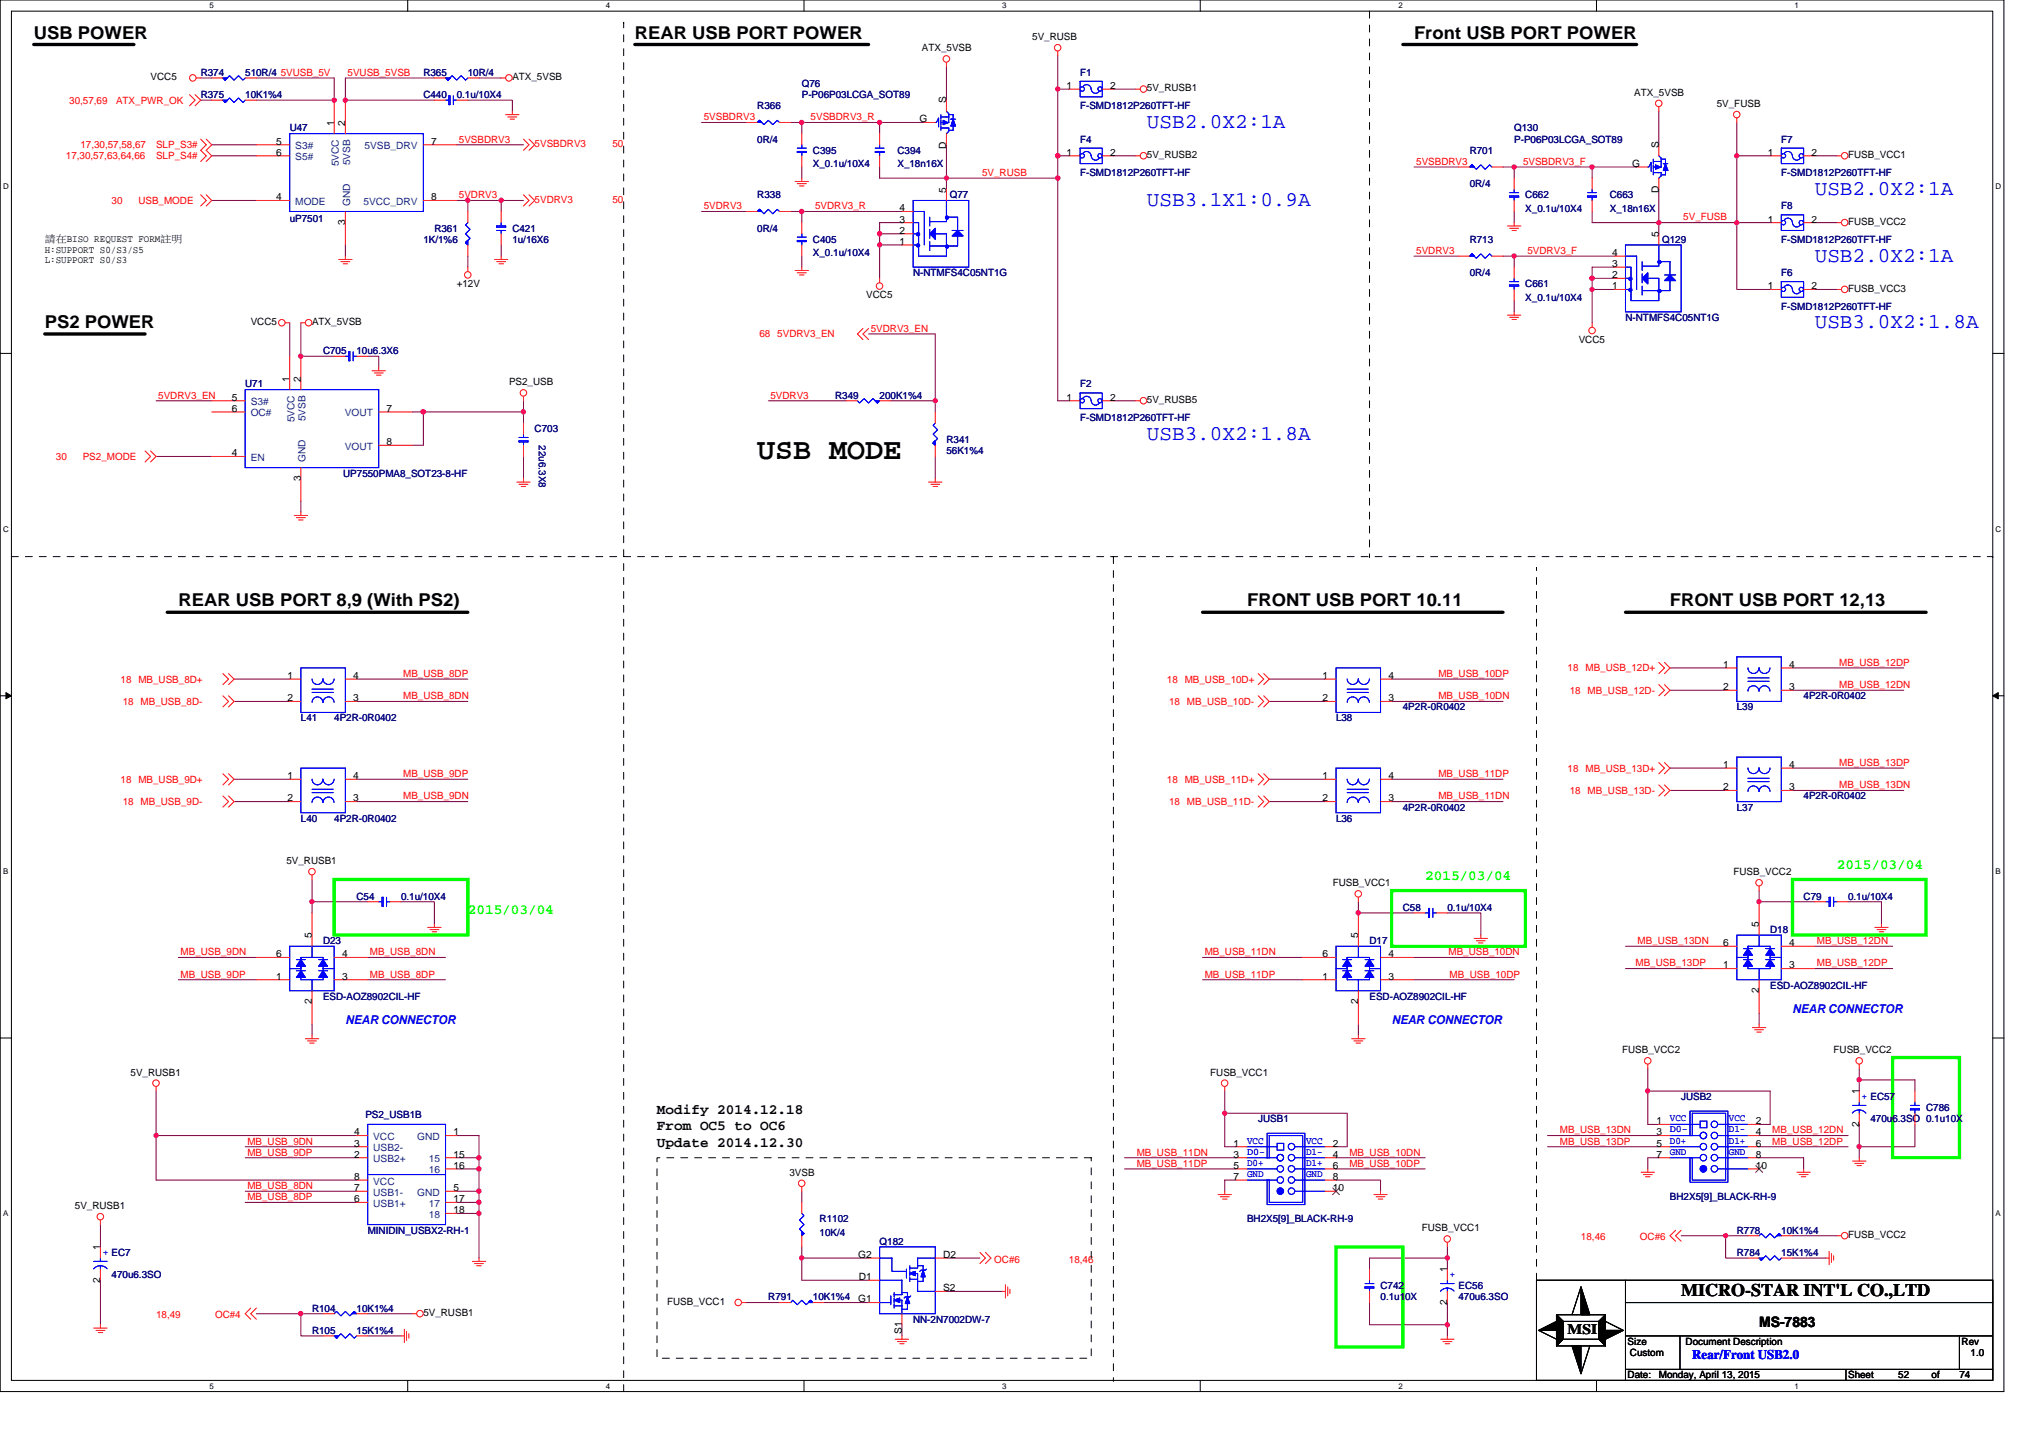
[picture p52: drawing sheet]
<svg xmlns="http://www.w3.org/2000/svg" width="297mm" height="210mm" viewBox="0 0 297 210" stroke-linecap="round" stroke-linejoin="round" font-family="sans-serif">
<defs><g id="words">
<text font-size="4.4" x="110.6" y="67.1">USB MODE</text>
<g font-size="3.1" fill="#00f">
<text x="167.5" y="18.7">USB2.0X2:1A</text>
<text x="265" y="28.4">USB2.0X2:1A</text>
<text x="167.5" y="30.1">USB3.1X1:0.9A</text>
<text x="265" y="38.2">USB2.0X2:1A</text>
<text x="265" y="48">USB3.0X2:1.8A</text>
<text x="167.5" y="64.2">USB3.0X2:1.8A</text>
</g>
<g font-size="2.6">
<text x="4.9" y="5.7">USB POWER</text>
<text x="92.7" y="5.7">REAR USB PORT POWER</text>
<text x="206.5" y="5.7">Front USB PORT POWER</text>
<text x="6.5" y="47.9">PS2 POWER</text>
<text x="26.1" y="88.6">REAR USB PORT 8,9 (With PS2)</text>
<text x="182.1" y="88.6">FRONT USB PORT 10.11</text>
<text x="243.9" y="88.6">FRONT USB PORT 12,13</text>
<text x="245.5" y="189.3">MICRO-STAR INT'L CO.,LTD</text>
</g>
<g font-size="2.1" fill="#0f0">
<text x="208.1" y="128.6">2015/03/04</text>
<text x="268.3" y="126.9">2015/03/04</text>
<text x="68.3" y="133.4">2015/03/04</text>
</g>
<g font-size="2.1">
<text x="95.9" y="162.7">Modify 2014.12.18</text>
<text x="95.9" y="165.1">From OC5 to OC6</text>
<text x="95.9" y="167.5">Update 2014.12.30</text>
<text x="228.9" y="194.9">MSI</text>
<text x="256.9" y="193.8">MS-7883</text>
</g>
<text font-size="1.9" fill="#00f" x="247.1" y="198.5">Rear/Front USB2.0</text>
<g font-size="1.8" fill="#00f">
<text x="50.4" y="149.6">NEAR CONNECTOR</text>
<text x="203.2" y="149.6">NEAR CONNECTOR</text>
<text x="261.8" y="147.9">NEAR CONNECTOR</text>
</g>
<g font-size="1.5">
<text x="150.7" y="5.9">5V_RUSB</text>
<text x="22" y="11.7">VCC5</text>
<text x="74.8" y="11.7">ATX_5VSB</text>
<text x="134.6" y="7.5">ATX_5VSB</text>
<text x="134.3" y="17.9">G</text>
<text x="138.2" y="15.1" transform="rotate(-90 138.2 15.1)">S</text>
<text x="155.8" y="13">1</text>
<text x="162.1" y="13">2</text>
<text x="167.5" y="13.4">5V_RUSB1</text>
<text x="238.7" y="14">ATX_5VSB</text>
<text x="250.7" y="15.6">5V_FUSB</text>
<text x="40.3" y="22.7">6</text>
<text x="40.3" y="21.1">5</text>
<text x="48.8" y="18.4" transform="rotate(-90 48.8 18.4)">1</text>
<text x="50.4" y="18.4" transform="rotate(-90 50.4 18.4)">2</text>
<text x="63" y="21.1">7</text>
<text x="138.2" y="21.7" transform="rotate(-90 138.2 21.7)">D</text>
<text x="155.8" y="22.7">1</text>
<text x="162.1" y="22.7">2</text>
<text x="167.5" y="23.1">5V_RUSB2</text>
<text x="242.2" y="21.6" transform="rotate(-90 242.2 21.6)">S</text>
<text x="258.2" y="22.7">1</text>
<text x="264.5" y="22.7">2</text>
<text x="269.9" y="23.1">FUSB_VCC1</text>
<text x="40.3" y="29.3">4</text>
<text x="63" y="29.3">8</text>
<text x="138.2" y="28.1" transform="rotate(-90 138.2 28.1)">5</text>
<text x="238.3" y="24.4">G</text>
<text x="242.2" y="28.2" transform="rotate(-90 242.2 28.2)">D</text>
<text x="6.5" y="35.3">請在BISO REQUEST FORM註明</text>
<text x="50.4" y="32.9" transform="rotate(-90 50.4 32.9)">3</text>
<text x="131.4" y="34.1">2</text>
<text x="131.4" y="32.5">3</text>
<text x="131.4" y="30.9">4</text>
<text x="131.4" y="35.8">1</text>
<text x="242.2" y="34.6" transform="rotate(-90 242.2 34.6)">5</text>
<text x="258.2" y="32.5">1</text>
<text x="264.5" y="32.5">2</text>
<text x="269.9" y="32.9">FUSB_VCC2</text>
<text x="6.5" y="36.9">H:SUPPORT S0/S3/S5</text>
<text x="6.5" y="38.4">L:SUPPORT S0/S3</text>
<text x="66.7" y="42">+12V</text>
<text x="235.4" y="40.6">2</text>
<text x="235.4" y="39">3</text>
<text x="235.4" y="37.4">4</text>
<text x="36.6" y="47.5">VCC5</text>
<text x="45.6" y="47.5">ATX_5VSB</text>
<text x="126.5" y="43.6">VCC5</text>
<text x="235.4" y="42.2">1</text>
<text x="258.2" y="42.2">1</text>
<text x="264.5" y="42.2">2</text>
<text x="269.9" y="42.6">FUSB_VCC3</text>
<text x="230.5" y="50.1">VCC5</text>
<text x="33.8" y="58.5">5</text>
<text x="42.3" y="55.8" transform="rotate(-90 42.3 55.8)">1</text>
<text x="43.9" y="55.8" transform="rotate(-90 43.9 55.8)">2</text>
<text x="74.3" y="56.3">PS2_USB</text>
<text x="155.8" y="58.5">1</text>
<text x="162.1" y="58.5">2</text>
<text x="167.5" y="58.9">5V_RUSB5</text>
<text x="33.8" y="60.1">6</text>
<text x="56.4" y="60.1">7</text>
<text x="56.4" y="65">8</text>
<text x="33.8" y="66.6">4</text>
<text x="43.9" y="70.3" transform="rotate(-90 43.9 70.3)">3</text>
<text x="42" y="99.1">1</text>
<text x="51.6" y="99.1">4</text>
<text x="193.1" y="99.1">1</text>
<text x="202.8" y="99.1">4</text>
<text x="251.7" y="97.5">1</text>
<text x="251.7" y="100.8">2</text>
<text x="261.3" y="97.5">4</text>
<text x="261.3" y="100.8">3</text>
<text x="42" y="102.4">2</text>
<text x="51.6" y="102.4">3</text>
<text x="193.1" y="102.4">2</text>
<text x="202.8" y="102.4">3</text>
<text x="42" y="113.8">1</text>
<text x="51.6" y="113.8">4</text>
<text x="193.1" y="113.8">1</text>
<text x="202.8" y="113.8">4</text>
<text x="251.7" y="112.1">1</text>
<text x="261.3" y="112.1">4</text>
<text x="42" y="117">2</text>
<text x="51.6" y="117">3</text>
<text x="193.1" y="117">2</text>
<text x="202.8" y="117">3</text>
<text x="251.7" y="115.4">2</text>
<text x="261.3" y="115.4">3</text>
<text x="41.8" y="126.2">5V_RUSB1</text>
<text x="194.6" y="129.4">FUSB_VCC1</text>
<text x="253.1" y="127.8">FUSB_VCC2</text>
<text x="45.5" y="137" transform="rotate(-90 45.5 137)">5</text>
<text x="198.3" y="137" transform="rotate(-90 198.3 137)">5</text>
<text x="256.9" y="135.4" transform="rotate(-90 256.9 135.4)">5</text>
<text x="40.3" y="139.8">6</text>
<text x="40.3" y="143">1</text>
<text x="49.9" y="139.8">4</text>
<text x="49.9" y="143">3</text>
<text x="193.1" y="139.8">6</text>
<text x="193.1" y="143">1</text>
<text x="202.8" y="139.8">4</text>
<text x="202.8" y="143">3</text>
<text x="251.7" y="138.2">6</text>
<text x="251.7" y="141.4">1</text>
<text x="261.3" y="138.2">4</text>
<text x="261.3" y="141.4">3</text>
<text x="45.5" y="146.6" transform="rotate(-90 45.5 146.6)">2</text>
<text x="198.3" y="146.6" transform="rotate(-90 198.3 146.6)">2</text>
<text x="256.9" y="145" transform="rotate(-90 256.9 145)">2</text>
<text x="236.9" y="153.8">FUSB_VCC2</text>
<text x="267.8" y="153.8">FUSB_VCC2</text>
<text x="19.1" y="157.1">5V_RUSB1</text>
<text x="176.7" y="157.1">FUSB_VCC1</text>
<text x="271.5" y="159.8" transform="rotate(-90 271.5 159.8)">1</text>
<text x="51.7" y="165.8">4</text>
<text x="51.7" y="167.4">3</text>
<text x="66.2" y="165.8">1</text>
<text x="180.1" y="167.4">1</text>
<text x="194.6" y="167.4">2</text>
<text x="241.9" y="164.2">1</text>
<text x="241.9" y="165.8">3</text>
<text x="241.9" y="167.4">5</text>
<text x="256.4" y="164.2">2</text>
<text x="256.4" y="165.8">4</text>
<text x="256.4" y="167.4">6</text>
<text x="271.5" y="164.5" transform="rotate(-90 271.5 164.5)">2</text>
<text x="51.7" y="169">2</text>
<text x="51.7" y="173.9">7</text>
<text x="51.7" y="172.3">8</text>
<text x="66.2" y="169">15</text>
<text x="66.2" y="170.7">16</text>
<text x="66.2" y="173.9">5</text>
<text x="115.3" y="171.7">3VSB</text>
<text x="180.1" y="169">3</text>
<text x="180.1" y="172.3">7</text>
<text x="180.1" y="170.7">5</text>
<text x="194.6" y="169">4</text>
<text x="194.6" y="170.7">6</text>
<text x="194.6" y="172.3">8</text>
<text x="194.6" y="173.9">10</text>
<text x="241.9" y="169">7</text>
<text x="256.4" y="169">8</text>
<text x="256.4" y="170.7">10</text>
<text x="10.9" y="176.6">5V_RUSB1</text>
<text x="51.7" y="175.6">6</text>
<text x="66.2" y="175.6">17</text>
<text x="66.2" y="177.2">18</text>
<text x="207.6" y="179.8">FUSB_VCC1</text>
<text x="14.6" y="182.6" transform="rotate(-90 14.6 182.6)">1</text>
<text x="125.3" y="183.7">G2</text>
<text x="137.7" y="183.7">D2</text>
<text x="211.3" y="185.8" transform="rotate(-90 211.3 185.8)">1</text>
<text x="269.9" y="180.8">FUSB_VCC2</text>
<text x="14.6" y="187.3" transform="rotate(-90 14.6 187.3)">2</text>
<text x="97.4" y="190.5">FUSB_VCC1</text>
<text x="125.3" y="190.2">G1</text>
<text x="125.4" y="186.9">D1</text>
<text x="137.7" y="188.6">S2</text>
<text x="211.3" y="190.5" transform="rotate(-90 211.3 190.5)">2</text>
<text x="61.8" y="192.2">5V_RUSB1</text>
<text x="131.7" y="194.8" transform="rotate(-90 131.7 194.8)">S1</text>
<text x="237.7" y="196.4">Size</text>
<text x="246.2" y="196.4">Document Description</text>
<text x="286.5" y="196.4">Rev</text>
<text x="237.7" y="201.3">Date:</text>
<text x="238" y="198">Custom</text>
<text x="242.2" y="201.3">Monday, April 13, 2015</text>
<text x="269.9" y="201.3">Sheet</text>
<text x="277.2" y="201.3">52</text>
<text x="282.1" y="201.3">of</text>
<text x="286.1" y="201.3">74</text>
<text x="287.8" y="198">1.0</text>
</g>
<g font-size="1.5" fill="#000080">
<text x="29.3" y="11.1">R374</text>
<text x="35.8" y="11.1">510R/4</text>
<text x="61.8" y="11.1">R365</text>
<text x="68.3" y="11.1">10R/4</text>
<text x="157.7" y="11.1">F1</text>
<text x="29.3" y="14.3">R375</text>
<text x="35.8" y="14.3">10K1%4</text>
<text x="61.8" y="14.3">C440</text>
<text x="66.7" y="14.3">0.1u/10X4</text>
<text x="110.6" y="15.9">R366</text>
<text x="117.1" y="12.7">Q76</text>
<text x="117.1" y="14.3">P-P06P03LCGA_SOT89</text>
<text x="157.7" y="15.9">F-SMD1812P260TFT-HF</text>
<text x="42.3" y="19.2">U47</text>
<text x="110.6" y="20.8">0R/4</text>
<text x="118.7" y="22.5">C395</text>
<text x="131.1" y="22.5">C394</text>
<text x="157.7" y="20.8">F4</text>
<text x="214.6" y="22.5">R701</text>
<text x="221.1" y="19.2">Q130</text>
<text x="221.1" y="20.8">P-P06P03LCGA_SOT89</text>
<text x="260.1" y="20.8">F7</text>
<text x="110.6" y="29">R338</text>
<text x="118.7" y="24.4">X_0.1u/10X4</text>
<text x="131.1" y="24.4">X_18n16X</text>
<text x="138.7" y="29">Q77</text>
<text x="157.7" y="25.7">F-SMD1812P260TFT-HF</text>
<text x="214.6" y="27.3">0R/4</text>
<text x="222.8" y="29">C662</text>
<text x="235.1" y="29">C663</text>
<text x="260.1" y="25.7">F-SMD1812P260TFT-HF</text>
<text x="42.3" y="32.4">uP7501</text>
<text x="61.8" y="35.5">1K/1%6</text>
<text x="63.4" y="33.8">R361</text>
<text x="74.8" y="33.8">C421</text>
<text x="74.8" y="35.5">1u/16X6</text>
<text x="110.6" y="33.8">0R/4</text>
<text x="118.7" y="35.5">C405</text>
<text x="214.6" y="35.5">R713</text>
<text x="222.8" y="30.9">X_0.1u/10X4</text>
<text x="235.1" y="30.9">X_18n16X</text>
<text x="242.7" y="35.5">Q129</text>
<text x="260.1" y="30.6">F8</text>
<text x="260.1" y="35.5">F-SMD1812P260TFT-HF</text>
<text x="118.7" y="37.4">X_0.1u/10X4</text>
<text x="133.3" y="40.3">N-NTMFS4C05NT1G</text>
<text x="214.6" y="40.3">0R/4</text>
<text x="222.8" y="42">C661</text>
<text x="260.1" y="40.3">F6</text>
<text x="222.8" y="43.9">X_0.1u/10X4</text>
<text x="237.4" y="46.8">N-NTMFS4C05NT1G</text>
<text x="260.1" y="45.2">F-SMD1812P260TFT-HF</text>
<text x="47.2" y="51.7">C705</text>
<text x="52.1" y="51.7">10u6.3X6</text>
<text x="35.8" y="56.6">U71</text>
<text x="122" y="58.2">R349</text>
<text x="128.5" y="58.2">200K1%4</text>
<text x="157.7" y="56.6">F2</text>
<text x="78.1" y="63.1">C703</text>
<text x="78.7" y="65" transform="rotate(90 78.7 65)">22u6.3X8</text>
<text x="138.2" y="64.7">R341</text>
<text x="157.7" y="61.5">F-SMD1812P260TFT-HF</text>
<text x="50.1" y="69.6">UP7550PMA8_SOT23-8-HF</text>
<text x="138.2" y="66.3">56K1%4</text>
<text x="43.9" y="105.3">L41</text>
<text x="48.8" y="105.3">4P2R-0R0402</text>
<text x="195.1" y="105.3">L38</text>
<text x="204.9" y="103.7">4P2R-0R0402</text>
<text x="253.6" y="103.7">L39</text>
<text x="263.4" y="102.1">4P2R-0R0402</text>
<text x="43.9" y="120">L40</text>
<text x="48.8" y="120">4P2R-0R0402</text>
<text x="195.1" y="120">L36</text>
<text x="204.9" y="118.4">4P2R-0R0402</text>
<text x="253.6" y="118.4">L37</text>
<text x="263.4" y="116.7">4P2R-0R0402</text>
<text x="52.1" y="131.4">C54</text>
<text x="58.6" y="131.4">0.1u/10X4</text>
<text x="263.4" y="131.4">C79</text>
<text x="269.9" y="131.4">0.1u/10X4</text>
<text x="47.2" y="137.9">D23</text>
<text x="200" y="137.9">D17</text>
<text x="204.9" y="133">C58</text>
<text x="211.4" y="133">0.1u/10X4</text>
<text x="258.5" y="136.2">D18</text>
<text x="47.2" y="146">ESD-AOZ8902CIL-HF</text>
<text x="200" y="146">ESD-AOZ8902CIL-HF</text>
<text x="258.5" y="144.4">ESD-AOZ8902CIL-HF</text>
<text x="245.5" y="160.6">JUSB2</text>
<text x="273.2" y="160.6">EC57</text>
<text x="53.4" y="163.2">PS2_USB1B</text>
<text x="183.7" y="163.9">JUSB1</text>
<text x="273.2" y="163.9">470u6.3SO 0.1u10X</text>
<text x="281.3" y="162.2">C786</text>
<text x="119.7" y="178.5">R1102</text>
<text x="182.1" y="178.5">BH2X5[9]_BLACK-RH-9</text>
<text x="243.9" y="175.3">BH2X5[9]_BLACK-RH-9</text>
<text x="16.3" y="183.4">EC7</text>
<text x="53.7" y="180.1">MINIDIN_USBX2-RH-1</text>
<text x="119.7" y="180.5">10K/4</text>
<text x="128.5" y="181.8">Q182</text>
<text x="253.6" y="183.4">R784</text>
<text x="253.6" y="180.1">R778</text>
<text x="260.1" y="183.4">15K1%4</text>
<text x="260.1" y="180.1">10K1%4</text>
<text x="16.3" y="186.6">470u6.3SO</text>
<text x="45.6" y="191.5">R104</text>
<text x="52.1" y="191.5">10K1%4</text>
<text x="112.2" y="189.9">R791</text>
<text x="118.7" y="189.9">10K1%4</text>
<text x="201.6" y="188.3">C742</text>
<text x="201.6" y="189.9">0.1u10X</text>
<text x="213" y="188.3">EC56</text>
<text x="213" y="189.9">470u6.3SO</text>
<text x="45.6" y="194.8">R105</text>
<text x="52.1" y="194.8">15K1%4</text>
<text x="133.3" y="193.1">NN-2N7002DW-7</text>
</g>
<g font-size="1.5" fill="#f00">
<text x="41" y="11.1">5VUSB_5V</text>
<text x="50.8" y="11.1">5VUSB_5VSB</text>
<text x="10.1" y="15.1">30,57,69</text>
<text x="17" y="15.1">ATX_PWR_OK</text>
<text x="102.8" y="17.6">5VSBDRV3</text>
<text x="118.4" y="17.6">5VSBDRV3_R</text>
<text x="9.6" y="23.3">17,30,57,63,64,66</text>
<text x="11.7" y="21.6">17,30,57,58,67</text>
<text x="22.8" y="21.6">SLP_S3#</text>
<text x="22.8" y="23.3">SLP_S4#</text>
<text x="67" y="20.8">5VSBDRV3</text>
<text x="78.1" y="21.5">5VSBDRV3</text>
<text x="89.4" y="21.5">50</text>
<text x="16.3" y="29.8">30</text>
<text x="20.2" y="29.8">USB_MODE</text>
<text x="67" y="29">5VDRV3</text>
<text x="78.1" y="29.6">5VDRV3</text>
<text x="89.4" y="29.6">50</text>
<text x="143.4" y="25.7">5V_RUSB</text>
<text x="206.8" y="24.1">5VSBDRV3</text>
<text x="222.4" y="24.1">5VSBDRV3_F</text>
<text x="102.8" y="30.6">5VDRV3</text>
<text x="119" y="30.6">5VDRV3_R</text>
<text x="245.8" y="32.2">5V_FUSB</text>
<text x="206.8" y="37.1">5VDRV3</text>
<text x="223.1" y="37.1">5VDRV3_F</text>
<text x="110.9" y="49.3">68</text>
<text x="113.5" y="49.3">5VDRV3_EN</text>
<text x="127.2" y="48.5">5VDRV3_EN</text>
<text x="23.1" y="58.2">5VDRV3_EN</text>
<text x="112.5" y="58.2">5VDRV3</text>
<text x="8.2" y="67.2">30</text>
<text x="12.1" y="67.2">PS2_MODE</text>
<text x="17.6" y="99.7">18 MB_USB_8D+</text>
<text x="58.9" y="98.8">MB_USB_8DP</text>
<text x="170.4" y="99.7">18 MB_USB_10D+</text>
<text x="210.1" y="98.8">MB_USB_10DP</text>
<text x="228.9" y="98">18 MB_USB_12D+</text>
<text x="229.3" y="101.3">18 MB_USB_12D-</text>
<text x="268.6" y="100.5">MB_USB_12DN</text>
<text x="268.6" y="97.2">MB_USB_12DP</text>
<text x="17.9" y="102.9">18 MB_USB_8D-</text>
<text x="58.9" y="102.1">MB_USB_8DN</text>
<text x="170.7" y="102.9">18 MB_USB_10D-</text>
<text x="210.1" y="102.1">MB_USB_10DN</text>
<text x="58.9" y="113.5">MB_USB_9DP</text>
<text x="210.1" y="113.5">MB_USB_11DP</text>
<text x="228.9" y="112.7">18 MB_USB_13D+</text>
<text x="268.6" y="111.8">MB_USB_13DP</text>
<text x="17.6" y="114.3">18 MB_USB_9D+</text>
<text x="17.9" y="117.5">18 MB_USB_9D-</text>
<text x="58.9" y="116.7">MB_USB_9DN</text>
<text x="170.4" y="114.3">18 MB_USB_11D+</text>
<text x="170.7" y="117.5">18 MB_USB_11D-</text>
<text x="210.1" y="116.7">MB_USB_11DN</text>
<text x="229.3" y="115.9">18 MB_USB_13D-</text>
<text x="268.6" y="115.1">MB_USB_13DN</text>
<text x="239.2" y="137.9">MB_USB_13DN</text>
<text x="265.3" y="137.9">MB_USB_12DN</text>
<text x="26.4" y="139.5">MB_USB_9DN</text>
<text x="26.4" y="142.7">MB_USB_9DP</text>
<text x="54" y="142.7">MB_USB_8DP</text>
<text x="54" y="139.5">MB_USB_8DN</text>
<text x="175.9" y="142.7">MB_USB_11DP</text>
<text x="175.9" y="139.5">MB_USB_11DN</text>
<text x="211.5" y="139.5">MB_USB_10DN</text>
<text x="211.7" y="142.7">MB_USB_10DP</text>
<text x="238.8" y="141.1">MB_USB_13DP</text>
<text x="265.3" y="141.1">MB_USB_12DP</text>
<text x="36.1" y="167.1">MB_USB_9DN</text>
<text x="227.8" y="167.1">MB_USB_13DP</text>
<text x="227.8" y="165.5">MB_USB_13DN</text>
<text x="258.8" y="167.1">MB_USB_12DP</text>
<text x="258.8" y="165.5">MB_USB_12DN</text>
<text x="36.1" y="168.7">MB_USB_9DP</text>
<text x="36.1" y="173.6">MB_USB_8DN</text>
<text x="166" y="170.4">MB_USB_11DP</text>
<text x="166" y="168.7">MB_USB_11DN</text>
<text x="197.1" y="170.4">MB_USB_10DP</text>
<text x="197.1" y="168.7">MB_USB_10DN</text>
<text x="36.1" y="175.3">MB_USB_8DP</text>
<text x="145.2" y="184.4">OC#6</text>
<text x="156.1" y="184.4">18,46</text>
<text x="230.9" y="181.1">18,46</text>
<text x="239.5" y="181.1">OC#6</text>
<text x="22.8" y="192.5">18,49</text>
<text x="31.4" y="192.5">OC#4</text>
</g>
<g font-size="1.5" fill="#004080">
<text x="43.1" y="23.4">S5#</text>
<text x="43.1" y="21.8">S3#</text>
<text x="53.2" y="21.8">5VSB_DRV</text>
<text x="43.1" y="29.9">MODE</text>
<text x="49.5" y="24.3" transform="rotate(-90 49.5 24.3)">5VCC</text>
<text x="51.1" y="24.1" transform="rotate(-90 51.1 24.1)">5VSB</text>
<text x="53.1" y="29.9">5VCC_DRV</text>
<text x="51.1" y="30.1" transform="rotate(-90 51.1 30.1)">GND</text>
<text x="36.6" y="59.2">S3#</text>
<text x="36.6" y="60.8">OC#</text>
<text x="43" y="61.7" transform="rotate(-90 43 61.7)">5VCC</text>
<text x="44.6" y="61.5" transform="rotate(-90 44.6 61.5)">5VSB</text>
<text x="50.4" y="60.8">VOUT</text>
<text x="50.4" y="65.7">VOUT</text>
<text x="36.6" y="67.3">EN</text>
<text x="44.6" y="67.5" transform="rotate(-90 44.6 67.5)">GND</text>
<text x="54.5" y="166.5">VCC</text>
<text x="60.9" y="166.5">GND</text>
<text x="54.5" y="168.1">USB2-</text>
<text x="54.5" y="169.7">USB2+</text>
<text x="54.5" y="173">VCC</text>
<text x="62.6" y="169.7">15</text>
<text x="62.6" y="171.3">16</text>
<text x="54.5" y="174.6">USB1-</text>
<text x="54.5" y="176.2">USB1+</text>
<text x="60.9" y="174.6">GND</text>
<text x="62.6" y="176.2">17</text>
<text x="62.6" y="177.8">18</text>
</g>
<g font-size="1.5" fill="#00f">
<text x="271.9" y="159.8" transform="rotate(90 271.9 159.8)">+</text>
<text x="182.1" y="167">VCC</text>
<text x="190.7" y="167">VCC</text>
<text x="243.9" y="163.7">VCC</text>
<text x="243.9" y="165.4">D0-</text>
<text x="243.9" y="167">D0+</text>
<text x="252.5" y="163.7">VCC</text>
<text x="252.5" y="167">D1+</text>
<text x="252.5" y="165.4">D1-</text>
<text x="182.1" y="168.6">D0-</text>
<text x="182.1" y="170.2">D0+</text>
<text x="182.1" y="171.9">GND</text>
<text x="190.7" y="171.9">GND</text>
<text x="190.7" y="170.2">D1+</text>
<text x="190.7" y="168.6">D1-</text>
<text x="243.9" y="168.6">GND</text>
<text x="252.5" y="168.6">GND</text>
<text x="15" y="182.6" transform="rotate(90 15 182.6)">+</text>
<text x="211.7" y="185.8" transform="rotate(90 211.7 185.8)">+</text>
</g>
<g font-size="1.2">
<text x="30.6" y="1.2">5</text>
<text x="88.5" y="1.2">4</text>
<text x="146.3" y="1.2">3</text>
<text x="204.2" y="1.2">2</text>
<text x="262.1" y="1.2">1</text>
<text x=".5" y="27.6">D</text>
<text x="291.4" y="27.6">D</text>
<text x=".5" y="77.6">C</text>
<text x="291.4" y="77.6">C</text>
<text x=".5" y="127.6">B</text>
<text x="291.4" y="127.6">B</text>
<text x=".5" y="177.6">A</text>
<text x="291.4" y="177.6">A</text>
<text x="30.6" y="202.8">5</text>
<text x="88.5" y="202.8">4</text>
<text x="146.3" y="202.8">3</text>
<text x="204.2" y="202.8">2</text>
<text x="262.1" y="202.8">1</text>
</g>
</g></defs>
<path d="M0 0h292.6v203.2h-292.6zM1.7 1.6h289.3v200h-289.3z" fill="none" stroke="#000" stroke-width=".15"/>
<g fill="#fff">
<path d="M30.6 .2h.6v1.3h-.6z"/>
<path d="M30.6 201.8h.6v1.3h-.6z"/>
</g>
<path d="M59.5 0v1.6M59.5 201.6v1.6" fill="none" stroke="#000" stroke-width=".15"/>
<g fill="#fff">
<path d="M88.5 .2h.6v1.3h-.6z"/>
<path d="M88.5 201.8h.6v1.3h-.6z"/>
</g>
<path d="M117.4 0v1.6M117.4 201.6v1.6" fill="none" stroke="#000" stroke-width=".15"/>
<g fill="#fff">
<path d="M146.3 .2h.7v1.3h-.7z"/>
<path d="M146.3 201.8h.7v1.3h-.7z"/>
</g>
<path d="M175.3 0v1.6M175.3 201.6v1.6" fill="none" stroke="#000" stroke-width=".15"/>
<g fill="#fff">
<path d="M204.2 .2h.6v1.3h-.6z"/>
<path d="M204.2 201.8h.6v1.3h-.6z"/>
</g>
<path d="M233.1 0v1.6M233.1 201.6v1.6" fill="none" stroke="#000" stroke-width=".15"/>
<g fill="#fff">
<path d="M262.1 .2h.6v1.3h-.6z"/>
<path d="M262.1 201.8h.6v1.3h-.6z"/>
<path d="M.5 26.6h.8v1.3h-.8z"/>
<path d="M291.4 26.6h.9v1.3h-.9z"/>
<path d="M.5 76.6h.8v1.3h-.8z"/>
<path d="M291.4 76.6h.9v1.3h-.9z"/>
</g>
<path d="M0 51.6h1.7M291 51.6h1.6" fill="none" stroke="#000" stroke-width=".15"/>
<g fill="#fff">
<path d="M.5 126.6h.7v1.3h-.7z"/>
<path d="M291.4 126.6h.8v1.3h-.8z"/>
</g>
<path d="M0 101.6h1.7M291 101.6h1.6" fill="none" stroke="#000" stroke-width=".15"/>
<path d="M.9 101.1l.8 .5-.8 .4zM291 101.6l.8-.5v.9z" fill="#000" stroke="#000" stroke-width=".15"/>
<g fill="#fff">
<path d="M.5 176.6h.7v1.2h-.7z"/>
<path d="M291.4 176.6h.8v1.2h-.8z"/>
</g>
<g fill="none" stroke="#000" stroke-width=".15">
<path d="M0 151.6h1.7M291 151.6h1.6M224.4 186.9h66.6v14.7h-66.6zM224.7 194.3l2.6 1.3M227.3 192h7.2v4.5h-7.2zM227.3 192l1 1M228.3 193h5.2v2.6h-5.2zM228.3 195.6l-1 .9M230.9 187.9l-1.3 4.1M232.2 196.5l-1.3 4.1M233.5 195.6l1 .9M234.5 193l2.6 1.3"/>
<path d="M234.5 192l-1 1M237.4 190.2h53.6M237.4 186.9v14.7M237.4 200h53.6M237.4 195.1h53.6M245.3 195.1v4.9M269.6 200v1.6M286.1 195.1v4.9"/>
</g>
<g fill="none" stroke="#800040" stroke-width=".15">
<path d="M29.3 11.4h1.6M29.3 14.6h1.6M37.4 11.4h11.4v3.2h-11.4M63.4 11.4h-13v3.2h13M68.3 14.6h6.5v1.7M70 11.4h3.2M102.5 17.9h6.5M115.5 17.9h1.6v1.6M117.1 17.9h11.4v1.6M128.5 17.9h6.5M138.2 9.8v4.8M154.5 13h1.6"/>
<path d="M154.5 8.1v4.9M154.5 13v9.8M162.6 13h3.3M242.2 16.3v4.8M253.6 17.9v4.9h4.9M30.9 21.1h6.5M30.9 22.8h6.5M30.9 29.3h6.5M50.4 35.8v1.6M66.7 21.1h9.8M66.7 29.3h1.6v1.6M68.3 29.3h4.9"/>
<path d="M68.3 37.4v1.6M73.2 35.8v1.6M73.2 29.3v1.6M73.2 29.3h3.3M102.5 30.9h6.5M115.5 30.9h1.6v1.6M117.1 30.9h14.6M117.1 24.4v1.6M117.1 37.4v1.6M128.5 24.4v1.6h9.7M128.5 35.8v4.8M128.5 34.1v1.7"/>
<path d="M128.5 35.8h3.2M128.5 34.1h3.2M131.7 32.5h-3.2v1.6M138.2 26h16.3M138.2 21.1v4.9M138.2 26v1.6M154.5 22.8h1.6M154.5 22.8v3.2M154.5 26v32.5h1.6M162.6 22.8h3.3M206.5 24.4h6.5M206.5 37.4h6.5"/>
<path d="M219.5 24.4h1.6v1.6M219.5 37.4h1.6v1.6M221.1 30.9v1.6M221.1 37.4h14.7M221.1 24.4h11.4v1.6M232.5 24.4h6.5M232.5 30.9v1.6h9.7M235.8 39h-3.3v1.6M242.2 32.5h11.4v9.8h4.9M242.2 27.6v4.9M242.2 32.5v1.6M253.6 22.8v9.7h4.9"/>
<path d="M265 22.8h3.3M265 32.5h3.3M22.8 58.5h8.1M42.3 47.1v4.9M43.9 47.1v4.9h4.9M53.7 52h1.6v1.7M76.5 58.5v1.7M112.2 58.5h11.4M126.8 48.8h9.8v9.7M130.1 58.5h6.5M136.6 58.5v1.7M162.6 58.5h3.3"/>
<path d="M221.1 43.9v1.6M232.5 42.3h3.3M232.5 40.6h3.3M232.5 42.3v4.8M232.5 40.6v1.7M265 42.3h3.3M22.8 66.7h8.1M43.9 73.2v1.6M60.2 60.2h1.6M61.8 60.2h14.7M61.8 60.2v4.8h-1.6M76.5 66.7v3.2"/>
<path d="M76.5 60.2v1.6M136.6 66.7v3.2M34.2 99.2h8.1M52.1 99.2h16.2M185.4 99.2h8.1M203.2 99.2h16.3M243.9 97.5h8.1M261.8 97.5h16.2M34.2 102.4h8.1M34.2 113.8h8.1M34.2 117.1h8.1M52.1 102.4h16.2"/>
<path d="M52.1 117.1h16.2M52.1 113.8h16.2M185.4 102.4h8.1M185.4 117.1h8.1M185.4 113.8h8.1M203.2 102.4h16.3M203.2 117.1h16.3M203.2 113.8h16.3M243.9 100.8h8.1M243.9 115.4h8.1M243.9 112.2h8.1M261.8 100.8h16.2"/>
<path d="M261.8 115.4h16.2M261.8 112.2h16.2M26.1 139.8h11.3M45.6 128.4v3.3h8.1M45.6 131.7v1.6M53.7 139.8h11.4M58.6 131.7h4.8v3.2M175.6 139.8h14.6M198.4 131.7v1.6h8.1M206.5 139.8h14.6M211.4 133.3h4.9v3.2M237.4 138.2h11.4"/>
<path d="M256.9 130v1.7h8.1M265 138.2h11.4M269.9 131.7h4.9v3.2M22.8 159.3v6.5M26.1 143.1h11.3M45.6 149.6v1.6M53.7 143.1h11.4M175.6 143.1h14.6M178.9 159.3v3.3M198.4 149.6v1.6M206.5 143.1h14.6M237.4 141.4h11.4"/>
<path d="M240.6 159.3v4.9h1.6M240.6 156.1v3.2M240.6 159.3h17.9v4.9h-1.6M256.9 147.9v1.7M265 141.4h11.4M271.5 157.7v1.6M271.5 157.7h8.2v1.6M271.5 156.1v1.6M14.7 178.8v3.3M22.8 165.8v6.5h29.3M22.8 165.8h29.3M35.8 169.1h16.3"/>
<path d="M35.8 167.4h16.3M35.8 175.6h16.3M35.8 173.9h16.3M66.7 175.6h3.3M66.7 173.9h3.3M66.7 165.8h3.3v3.3M66.7 177.2h3.3M66.7 169.1h3.3M66.7 170.7h3.3M70 173.9v1.7M70 177.2v6.5M70 170.7v3.2"/>
<path d="M70 175.6v1.6M70 169.1v1.6M117.1 173.9v1.7M164.2 170.7h16.3M164.2 169.1h16.3M178.9 162.6h17.8v4.8h-1.6M178.9 162.6v4.8h1.6M180.5 172.3h-1.6v1.6M195.1 172.3h6.5v1.6M195.1 170.7h13M195.1 169.1h13M226 167.4h16.2"/>
<path d="M226 165.8h16.2M242.2 169.1h-1.6v1.6M256.9 169.1h6.5v1.6M256.9 167.4h13M256.9 165.8h13M271.5 167.4v1.7M271.5 164.2v3.2M279.7 164.2v3.2h-8.2M14.7 186.9v6.5M37.4 191.8h6.5M43.9 191.8h3.3M43.9 191.8v3.3h3.3"/>
<path d="M53.7 191.8h6.5M53.7 195.1h4.9M109 190.2h4.8M117.1 183.7h9.7M117.1 182.1v1.6M117.1 183.7v3.2h9.7M120.3 190.2h6.5M131.7 193.4v1.7M138.2 188.6h8.1M138.2 183.7h4.9M200 190.2v3.2h11.4M211.4 193.4v1.7"/>
<path d="M211.4 183.7v1.6M211.4 183.7h-11.4v1.6M211.4 182.1v1.6M211.4 190.2v3.2M245.5 180.4h6.5v3.3h3.3M252 180.4h3.3M261.8 183.7h4.8M261.8 180.4h6.5"/>
</g>
<g fill="#f0f" stroke="#f0f" stroke-width=".15">
<circle cx="69.9" cy="173.9" r=".32"/>
<circle cx="69.9" cy="177.2" r=".32"/>
<circle cx="69.9" cy="170.7" r=".32"/>
<circle cx="69.9" cy="175.6" r=".32"/>
<circle cx="22.8" cy="165.8" r=".32"/>
<circle cx="69.9" cy="169.1" r=".32"/>
<circle cx="178.9" cy="162.6" r=".32"/>
<circle cx="154.5" cy="26" r=".31"/>
<circle cx="154.5" cy="22.8" r=".32"/>
<circle cx="76.4" cy="60.1" r=".32"/>
<circle cx="61.8" cy="60.1" r=".32"/>
<circle cx="43.9" cy="52" r=".32"/>
<circle cx="240.6" cy="159.3" r=".32"/>
<circle cx="50.4" cy="14.6" r=".32"/>
<circle cx="48.8" cy="14.6" r=".32"/>
<circle cx="68.3" cy="29.2" r=".32"/>
<circle cx="73.2" cy="29.2" r=".32"/>
<circle cx="136.6" cy="58.5" r=".31"/>
<circle cx="43.9" cy="191.8" r=".32"/>
<circle cx="154.5" cy="13" r=".32"/>
<circle cx="252" cy="180.4" r=".31"/>
<circle cx="253.6" cy="22.8" r=".32"/>
<circle cx="253.6" cy="32.5" r=".32"/>
<circle cx="221.1" cy="24.4" r=".32"/>
<circle cx="221.1" cy="37.4" r=".32"/>
<circle cx="232.5" cy="40.6" r=".32"/>
<circle cx="232.5" cy="42.3" r=".31"/>
<circle cx="242.2" cy="32.5" r=".32"/>
<circle cx="232.5" cy="24.4" r=".32"/>
<circle cx="211.4" cy="193.4" r=".32"/>
<circle cx="211.4" cy="183.7" r=".32"/>
<circle cx="45.6" cy="131.7" r=".31"/>
<circle cx="117.1" cy="17.9" r=".31"/>
<circle cx="117.1" cy="30.9" r=".32"/>
<circle cx="128.5" cy="34.1" r=".31"/>
<circle cx="128.5" cy="35.7" r=".32"/>
<circle cx="138.2" cy="26" r=".31"/>
<circle cx="128.5" cy="17.9" r=".31"/>
<circle cx="117.1" cy="183.7" r=".32"/>
<circle cx="198.3" cy="133.3" r=".32"/>
<circle cx="256.9" cy="131.7" r=".31"/>
<circle cx="271.5" cy="157.7" r=".32"/>
<circle cx="271.5" cy="167.4" r=".32"/>
</g>
<g fill="none" stroke="#f00" stroke-width=".15">
<path d="M27.7 13.8l.8 .8-.8 .9M28.5 13.8l.8 .8-.8 .9M28.7 11.4h.6M30.9 11.4h1.7M30.9 14.6h1.7M35.8 11.4h1.6M35.8 14.6h1.6M48.8 14.6v4.9M50.4 14.6v4.9M63.4 11.4h1.7M63.4 14.6h1.7M66.7 14.6h1.6"/>
<path d="M68.3 11.4h1.7M73.2 11.4h.6M73.8 16.7h2M74.2 17.1h1.3M74.5 17.4h.6M74.8 16.3v.4M109 17.9h1.6M113.8 17.9h1.7M117.1 19.5v1.6M128.5 19.5v1.6M135 17.9h1.6M138.2 9.1v.7"/>
<path d="M138.2 14.6v1.7M138.2 19.5v1.6M154.5 7.5v.6M156.1 13h1.6M161 13h1.6M165.9 13h.6M242.2 15.6v.7M253.6 17.2v.7M29.3 20.3l.8 .8-.8 .8 .8 .9-.8 .8M29.3 28.4l.8 .9-.8 .8M30.1 20.3l.8 .8-.8 .8 .8 .9-.8 .8M30.1 28.4l.8 .9-.8 .8"/>
<path d="M37.4 22.8h4.9M37.4 29.3h4.9M37.4 21.1h4.9M49.5 37.9h1.9M49.8 38.2h1.3M50.1 38.5h.7M50.4 37.4v.5M50.4 30.9v4.9M61.8 29.3h4.9M61.8 21.1h4.9M68.3 39v.7M68.3 30.9v1.6"/>
<path d="M68.3 35.8v1.6M72.2 37.9h2M72.5 38.2h1.3M72.9 38.5h.6M73.2 37.4v.5M73.2 30.9v1.6M73.2 34.1v1.7M76.5 20.3l.8 .8-.8 .8M76.5 28.4l.8 .9-.8 .8M77.3 20.3l.8 .8-.8 .8M77.3 28.4l.8 .9-.8 .8M109 30.9h1.6"/>
<path d="M113.8 30.9h1.7M116.1 26.5h2M116.1 39.5h2M116.4 26.8h1.3M116.4 39.8h1.3M116.8 27.2h.6M117.1 26v.5M117.1 39v.5M117.1 22.8v1.6M117.1 32.5v1.6M117.1 35.8v1.6M128.5 22.8v1.6"/>
<path d="M131.7 30.9h1.6M131.7 32.5h1.6M131.7 34.1h1.6M131.7 35.8h1.6M138.2 27.6v1.7M156.1 22.8h1.6M161 22.8h1.6M165.9 22.8h.6M213 37.4h1.6M213 24.4h1.6M217.9 37.4h1.6M217.9 24.4h1.6"/>
<path d="M220.2 33h1.9M220.5 33.3h1.3M220.8 33.7h.6M221.1 32.5v.5M221.1 26v1.6M221.1 29.3v1.6M221.1 39v1.6M232.5 26v1.6M232.5 29.3v1.6M235.8 39h1.6M235.8 37.4h1.6M239 24.4h1.6"/>
<path d="M242.2 21.1v1.7M242.2 26v1.6M242.2 34.1v1.7M258.5 22.8h1.6M258.5 32.5h1.6M263.4 22.8h1.6M263.4 32.5h1.6M268.3 22.8h.6M268.3 32.5h.6M30.9 58.5h4.9M41.7 47.1h.6M42.3 52v4.9"/>
<path d="M43.9 52v4.9M43.9 47.1h.7M48.8 52h1.6M52.1 52h1.6M54.3 54.1h2M54.7 54.5h1.3M55 54.8h.6M55.3 53.7v.4M76.5 57.9v.6M116.8 40.2h.6M123.6 58.5h1.6M126 48l-.8 .8 .8 .8"/>
<path d="M126.8 48l-.8 .8 .8 .8M128.5 40.6v.7M128.5 58.5h1.6M156.1 58.5h1.6M161 58.5h1.6M165.9 58.5h.6M220.2 46h1.9M220.5 46.3h1.3M220.8 46.7h.6M221.1 45.5v.5M221.1 42.3v1.6M232.5 47.1v.7"/>
<path d="M235.8 40.6h1.6M235.8 42.3h1.6M258.5 42.3h1.6M263.4 42.3h1.6M268.3 42.3h.6M21.2 65.8l.8 .9-.8 .8M22 65.8l.8 .9-.8 .8M30.9 60.2h4.9M30.9 66.7h4.9M43 75.3h1.9M43.3 75.6h1.3M43.6 75.9h.7"/>
<path d="M43.9 74.8v.5M43.9 68.3v4.9M55.3 60.2h4.9M55.3 65h4.9M75.5 70.4h1.9M75.8 70.7h1.3M76.1 71h.7M76.5 69.9v.5M76.5 61.8v1.6M76.5 65v1.7M135.6 70.4h2M136 70.7h1.2"/>
<path d="M136.3 71h.6M136.6 69.9v.5M136.6 60.2v1.6M136.6 65v1.7M32.6 98.4l.8 .8-.8 .8M33.4 98.4l.8 .8-.8 .8M42.3 99.2h1.6M50.4 99.2h1.7M183.7 98.4l.8 .8-.8 .8M184.5 98.4l.9 .8-.9 .8M193.5 99.2h1.6M201.6 99.2h1.6"/>
<path d="M242.2 96.7l.9 .8-.9 .9M242.2 100l.9 .8-.9 .8M243.1 96.7l.8 .8-.8 .9M243.1 100l.8 .8-.8 .8M252 97.5h1.6M260.1 97.5h1.7M32.6 101.6l.8 .8-.8 .8M32.6 113l.8 .8-.8 .8M32.6 116.2l.8 .9-.8 .8M33.4 101.6l.8 .8-.8 .8M33.4 113l.8 .8-.8 .8M33.4 116.2l.8 .9-.8 .8"/>
<path d="M42.3 102.4h1.6M42.3 113.8h1.6M42.3 117.1h1.6M50.4 102.4h1.7M50.4 113.8h1.7M50.4 117.1h1.7M183.7 101.6l.8 .8-.8 .8M183.7 113l.8 .8-.8 .8M183.7 116.2l.8 .9-.8 .8M184.5 101.6l.9 .8-.9 .8M184.5 113l.9 .8-.9 .8M184.5 116.2l.9 .9-.9 .8"/>
<path d="M193.5 102.4h1.6M193.5 113.8h1.6M193.5 117.1h1.6M201.6 102.4h1.6M201.6 113.8h1.6M201.6 117.1h1.6M242.2 111.4l.9 .8-.9 .8M242.2 114.6l.9 .8-.9 .8M243.1 111.4l.8 .8-.8 .8M243.1 114.6l.8 .8-.8 .8M252 100.8h1.6M252 112.2h1.6"/>
<path d="M252 115.4h1.6M260.1 100.8h1.7M260.1 112.2h1.7M260.1 115.4h1.7M37.4 139.8h4.9M45.6 127.8v.6M45.6 133.3v4.9M48.8 139.8h4.9M53.7 131.7h1.6M56.9 131.7h1.7M62.5 135.4h1.9M62.8 135.7h1.3"/>
<path d="M63.1 136.1h.7M63.4 134.9v.5M190.2 139.8h4.9M198.4 131v.7M198.4 133.3v4.9M201.6 139.8h4.9M206.5 133.3h1.6M209.7 133.3h1.7M215.3 137h1.9M215.6 137.4h1.3M215.9 137.7h.7M216.3 136.5v.5"/>
<path d="M248.8 138.2h4.8M256.9 129.4v.6M256.9 131.7v4.8M260.1 138.2h4.9M265 131.7h1.6M268.3 131.7h1.6M273.8 135.4h1.9M274.1 135.7h1.3M274.4 136.1h.7M274.8 134.9v.5M22.8 158.7v.6M37.4 143.1h4.9"/>
<path d="M44.6 151.7h1.9M44.9 152h1.3M45.2 152.3h.7M45.6 151.2v.5M45.6 144.7v4.9M48.8 143.1h4.9M178.9 158.7v.6M190.2 143.1h4.9M197.4 151.7h1.9M197.7 152h1.3M198 152.3h.7M198.4 151.2v.5"/>
<path d="M198.4 144.7v4.9M201.6 143.1h4.9M240.6 155.4v.7M248.8 141.4h4.8M255.9 150.1h2M256.2 150.4h1.3M256.6 150.7h.6M256.9 149.6v.5M256.9 143.1v4.8M260.1 141.4h4.9M271.5 155.4v.7M271.5 159.3v1.6"/>
<path d="M279.7 159.3v1.6M14.7 178.2v.6M52.1 167.4h1.6M52.1 169.1h1.6M52.1 172.3h1.6M52.1 173.9h1.6M52.1 165.8h1.6M52.1 175.6h1.6M65.1 169.1h1.6M65.1 170.7h1.6M65.1 173.9h1.6M65.1 165.8h1.6"/>
<path d="M65.1 175.6h1.6M65.1 177.2h1.6M117.1 173.3v.6M117.1 175.6v1.6M177.9 174.4h1.9M178.2 174.8h1.3M178.5 175.1h.7M178.9 173.9v.5M180.5 167.4h1.6M180.5 169.1h1.6M180.5 170.7h1.6M180.5 172.3h1.6"/>
<path d="M193.5 167.4h1.6M193.5 169.1h1.6M193.5 170.7h1.6M193.5 172.3h1.6M193.5 173.9h1.6M200.6 174.4h2M201 174.8h1.3M201.3 175.1h.6M201.6 173.9v.5M239.7 171.2h1.9M240 171.5h1.3M240.3 171.8h.7"/>
<path d="M240.6 170.7v.5M242.2 167.4h1.7M242.2 169.1h1.7M242.2 165.8h1.7M242.2 164.2h1.7M244.7 179.6l-.8 .8 .8 .9M245.5 179.6l-.8 .8 .8 .9M255.3 167.4h1.6M255.3 169.1h1.6M255.3 170.7h1.6M255.3 165.8h1.6M255.3 164.2h1.6"/>
<path d="M262.4 171.2h2M262.7 171.5h1.4M263.1 171.8h.6M263.4 170.7v.5M270.5 169.5h2M270.9 169.9h1.3M271.2 170.2h.6M271.5 169.1v.4M271.5 162.6v1.6M279.7 162.6v1.6M13.7 193.9h1.9M14 194.3h1.3"/>
<path d="M14.3 194.6h.7M14.7 193.4v.5M14.7 182.1v1.6M14.7 185.3v1.6M36.6 191l-.8 .8 .8 .8M37.4 191l-.8 .8 .8 .8M47.2 195.1h1.6M47.2 191.8h1.6M52.1 195.1h1.6M52.1 191.8h1.6M58.6 195.1h.5M59.1 194.1v1.9"/>
<path d="M59.4 194.4v1.3M59.7 194.8v.6M60.2 191.8h.7M69 184.2h1.9M69.3 184.5h1.3M69.6 184.8h.7M70 183.7v.5M108.3 190.2h.7M113.8 190.2h1.7M117.1 180.4v1.7M118.7 190.2h1.6M126.8 183.7h1.7"/>
<path d="M126.8 190.2h1.7M126.8 186.9h1.7M130.7 195.6h2M131.1 195.9h1.3M131.4 196.2h.6M131.7 195.1v.5M131.7 191.8v1.6M136.6 183.7h1.6M136.6 188.6h1.6M143.1 182.9l.8 .8-.8 .8M143.9 182.9l.8 .8-.8 .8M146.3 188.6h.5"/>
<path d="M146.8 187.6v1.9M147.2 187.9v1.3M147.5 188.3v.6M200 185.3v1.6M200 188.6v1.6M210.4 195.6h1.9M210.7 195.9h1.3M211 196.2h.7M211.4 181.4v.7M211.4 195.1v.5M211.4 185.3v1.6M211.4 188.6v1.6"/>
<path d="M255.3 183.7h1.6M255.3 180.4h1.6M260.1 183.7h1.7M260.1 180.4h1.7M266.6 183.7h.5M267.1 182.7v2M267.5 183v1.3M267.8 183.4v.6M268.3 180.4h.6"/>
<circle cx="28.2" cy="11.4" r=".48"/>
<circle cx="74.3" cy="11.4" r=".48"/>
<circle cx="138.2" cy="8.6" r=".48"/>
<circle cx="154.5" cy="7" r=".48"/>
<circle cx="167" cy="13" r=".48"/>
<circle cx="242.2" cy="15.1" r=".48"/>
<circle cx="253.6" cy="16.7" r=".48"/>
<circle cx="167" cy="22.7" r=".48"/>
<circle cx="269.4" cy="22.7" r=".48"/>
<circle cx="269.4" cy="32.5" r=".48"/>
<circle cx="41.2" cy="47.1" r=".48"/>
<circle cx="45.1" cy="47.1" r=".48"/>
<circle cx="68.3" cy="40.1" r=".48"/>
<circle cx="76.4" cy="57.4" r=".48"/>
<circle cx="128.4" cy="41.8" r=".48"/>
<circle cx="167" cy="58.5" r=".48"/>
<circle cx="232.5" cy="48.3" r=".48"/>
<circle cx="269.4" cy="42.3" r=".48"/>
<circle cx="45.6" cy="127.3" r=".48"/>
<circle cx="198.4" cy="130.5" r=".48"/>
<circle cx="256.9" cy="128.9" r=".48"/>
<circle cx="22.8" cy="158.2" r=".48"/>
<circle cx="178.8" cy="158.2" r=".48"/>
<circle cx="240.6" cy="154.9" r=".48"/>
<circle cx="271.5" cy="154.9" r=".48"/>
<circle cx="14.7" cy="177.7" r=".48"/>
<circle cx="117.1" cy="172.8" r=".48"/>
<circle cx="61.3" cy="191.8" r=".48"/>
<circle cx="107.8" cy="190.2" r=".48"/>
<circle cx="211.4" cy="180.9" r=".48"/>
<circle cx="269.4" cy="180.4" r=".48"/>
</g>
<g fill="#000" stroke="#000" stroke-width=".15">
<path d="M224.7 194.3l2.6-1.3v1.3zM230.9 187.9l1.3 4.1h-1.3zM234.5 194.3h2.6l-2.6 1.3zM229.6 196.5h1.3v4.1z"/>
<path d="M227.3 192l1 1v2.6l-1 .9z" fill-rule="evenodd"/>
<path d="M227.3 192l1 1v2.6l-1 .9z" fill-rule="evenodd"/>
<path d="M227.3 192l1 1v2.6l-1 .9z" fill-rule="evenodd"/>
<path d="M234.5 192v4.5l-1-.9v-2.6z" fill-rule="evenodd"/>
<path d="M234.5 192v4.5l-1-.9v-2.6z" fill-rule="evenodd"/>
<path d="M234.5 192v4.5l-1-.9v-2.6z" fill-rule="evenodd"/>
</g>
<path d="M4.9 6.5h14.7M92.7 6.5h34.1M204.9 6.5h34.1M6.5 48.8h14.7M24.4 89.4h43.9M175.6 89.4h43.9M237.4 89.4h43.9" fill="none" stroke="#000" stroke-width=".49"/>
<path d="M91.1 3.3h.1M200 1.6v79.7M1.7 81.3h289.3M162.6 81.3v120.3M200 81.3h.1M224.4 82.9h.1M291 81.3h.1M95.9 169.1h63.5v29.2h-63.5zM224.4 186.9v-104M91.1 203.2v-199.9M162.6 201.6h.1" fill="none" stroke="#000" stroke-width=".15" stroke-dasharray="1 1 1 1 1 1 1 1"/>
<path d="M48.8 128.4h19.5v8.1h-19.5zM203.2 130h19.6v8.2h-19.6zM261.8 128.4h19.5v8.1h-19.5zM276.4 154.4h9.7v14.7h-9.7zM195.1 182.1h9.8v14.6h-9.8z" fill="none" stroke="#0f0" stroke-width=".49"/>
<g fill="none" stroke="#00f" stroke-width=".15">
<path d="M32.6 11.4l.3 .3 .6-.7 .7 .7 .6-.7 .7 .7 .3-.3M32.6 14.6l.3 .4 .6-.7 .7 .7 .6-.7 .7 .7 .3-.4M42.3 19.5h19.5v11.4h-19.5zM65.1 11.4l.3 .3 .6-.7 .7 .7 .6-.7 .7 .7 .3-.3M65.1 14.6h.4M65.5 14h.2v1.3h-.2zM66.2 14v1.3M66.2 14.6h.5M110.6 17.9l.3-.3 .7 .6 .6-.6 .7 .6 .6-.6 .3 .3M136.6 17.9h.2l.3-.7v1.3M137.4 18.7h1.2v.5l-.4 .3M137.4 17.1h1.2"/>
<path d="M137.4 18.4v.6M137.4 16.7v.7M137.4 17.6v.6M138.2 16.3l.4 .3v1.3h-1.2M138.6 16.7h.6v2.3h-.6M138.9 18.4h.6zM139.2 17.4h.3M157.7 11.9h3.3v2.2h-3.3zM158.2 12.6a.65 .65 0 0 1 .7-.2 .65 .65 0 0 1 .4 .6M159.4 13a.62 .62 0 0 0 .4 .6 .62 .62 0 0 0 .7-.3M68.3 32.5l-.3 .4 .6 .6-.6 .6 .6 .7-.6 .6 .3 .4M72.5 33h1.3v.2h-1.3z"/>
<path d="M72.5 33.7h1.3M73.2 32.5v.5M73.2 33.7v.4M110.6 30.9l.3-.3 .7 .6 .6-.6 .7 .6 .6-.6 .3 .3M116.4 35.1h1.3v.2h-1.3zM116.4 22.1h1.3v.2h-1.3zM116.4 34.6h1.3M116.4 21.6h1.3M117.1 35.3v.5M117.1 34.1v.5M117.1 22.3v.5M117.1 21.1v.5"/>
<path d="M127.8 22.1h1.3v.2h-1.3zM127.8 21.6h1.3M128.5 22.3v.5M128.5 21.1v.5M133.3 29.3h8.2v9.7h-8.2zM133.3 30.9h1.7v4.9M133.3 34.1h.9M133.3 32.5h.9v1.6M133.3 35.8h.9M134.2 34.1v3.3h4v-3.3h-1.8M135.8 31.7v1.3M135.8 33.5v1.3"/>
<path d="M135.8 35.3v1.3M138.2 29.3v3.1h-2.4M138.2 31.7h1.6v2M139 33.7h1.6M139.8 34.5v1.4h-4M157.7 21.6h3.3v2.3h-3.3zM158.2 22.4a.65 .65 0 0 1 .7-.3 .65 .65 0 0 1 .4 .6M159.4 22.7a.62 .62 0 0 0 .4 .7 .62 .62 0 0 0 .7-.4M214.6 24.4l.3-.3 .7 .6 .7-.6 .6 .6 .6-.6 .4 .3M214.6 37.4l.3-.3 .7 .6 .7-.6 .6 .6 .6-.6 .4 .3M220.5 28.1h1.3M220.5 28.6h1.3v.2h-1.3z"/>
<path d="M221.1 28.8v.5M221.1 27.6v.5M231.9 28.1h1.2M231.9 28.6h1.2v.2h-1.2zM232.5 28.8v.5M232.5 27.6v.5M237.4 37.4h1.6v4.9M237.4 39h.8v1.6M237.4 35.8h8.1v9.7h-8.1zM239.8 38.2v1.3M239.8 40v1.3M240.6 24.4h.2l.3-.7v1.3"/>
<path d="M241.4 25.2h1.2v.5l-.4 .3M241.4 23.6h1.2M241.4 24.9v.6M241.4 23.2v.7M241.4 24.1v.6M242.2 35.8v3.1h-2.4M242.2 38.2h1.7v2M242.2 22.8l.4 .3v1.3h-1.2M242.6 23.2h.6v2.3h-.6M242.9 24.9h.7zM243.2 23.9h.4M260.1 21.6h3.3v2.3h-3.3z"/>
<path d="M260.1 31.4h3.3v2.3h-3.3zM260.6 22.4a.65 .65 0 0 1 .7-.3 .65 .65 0 0 1 .4 .6M260.6 32.2a.64 .64 0 0 1 .7-.3 .64 .64 0 0 1 .4 .6M261.8 22.7a.62 .62 0 0 0 .4 .7 .62 .62 0 0 0 .8-.4M261.8 32.5a.62 .62 0 0 0 .4 .6 .62 .62 0 0 0 .8-.3M35.8 56.9h19.5v11.4h-19.5zM50.4 52h.5M50.9 51.4h.2v1.3h-.2zM51.6 51.4v1.3M51.6 52h.5M125.2 58.5l.3 .3 .7-.6 .6 .6 .7-.6 .6 .6 .4-.3M157.7 57.4h3.3v2.3h-3.3z"/>
<path d="M158.1 58.1a.67 .67 0 0 1 .8-.2 .67 .67 0 0 1 .4 .6M159.4 58.5a.63 .63 0 0 0 .4 .6 .63 .63 0 0 0 .8-.3M220.5 41.1h1.3M220.5 41.6h1.3v.2h-1.3zM221.1 41.8v.5M221.1 40.6v.5M237.4 40.6h.8M237.4 42.3h.8M238.2 40.6v3.3h4v-3.3h-1.7M239.8 41.8v1.3M243.1 40.2h1.6M243.9 41v1.4h-4.1"/>
<path d="M260.1 41.1h3.3v2.3h-3.3zM260.6 41.9a.64 .64 0 0 1 .7-.3 .64 .64 0 0 1 .4 .6M261.8 42.2a.63 .63 0 0 0 .5 .7 .63 .63 0 0 0 .7-.4M75.8 64.4h1.3v.1h-1.3zM75.8 63.9h1.3M76.5 64.5v.5M76.5 63.4v.5M136.6 61.8l-.3 .3 .6 .7-.6 .6 .6 .7-.6 .6 .3 .3M43.9 97.5h6.5v6.5h-6.5zM48.8 99.1a.8 .8 0 0 1-.8 .8 .8 .8 0 0 1-.8-.8 .8 .8 0 0 1-.8 .8 .8 .8 0 0 1-.8-.8M195.1 97.5h6.5v6.5h-6.5zM200 99.1a.8 .8 0 0 1-.8 .8 .8 .8 0 0 1-.8-.8 .81 .81 0 0 1-.8 .8 .81 .81 0 0 1-.9-.8"/>
<path d="M253.6 95.9h6.5v6.5h-6.5zM255.3 99h3.1M255.3 99.5h3.1M258.5 97.5a.79 .79 0 0 1-.8 .8 .79 .79 0 0 1-.8-.8 .81 .81 0 0 1-.8 .8 .81 .81 0 0 1-.8-.8M43.9 112.2h6.5v6.5h-6.5zM45.6 100.6h3.1M45.6 101.1h3.1M45.6 102.6a.79 .79 0 0 1 .8-.8 .79 .79 0 0 1 .8 .8 .82 .82 0 0 1 .8-.8 .82 .82 0 0 1 .8 .8M45.6 115.3h3.1M45.6 115.7h3.1M45.6 117.2a.79 .79 0 0 1 .8-.8 .79 .79 0 0 1 .8 .8 .82 .82 0 0 1 .8-.8 .82 .82 0 0 1 .8 .8M48.8 113.8a.8 .8 0 0 1-.8 .8 .8 .8 0 0 1-.8-.8 .8 .8 0 0 1-.8 .8 .8 .8 0 0 1-.8-.8"/>
<path d="M195.1 112.2h6.5v6.5h-6.5zM196.7 100.6h3.1M196.7 101.1h3.1M196.7 115.3h3.1M196.7 115.7h3.1M196.7 102.6a.8 .8 0 0 1 .8-.8 .8 .8 0 0 1 .8 .8 .82 .82 0 0 1 .9-.8 .82 .82 0 0 1 .8 .8M196.7 117.2a.8 .8 0 0 1 .8-.8 .8 .8 0 0 1 .8 .8 .82 .82 0 0 1 .9-.8 .82 .82 0 0 1 .8 .8M200 113.8a.8 .8 0 0 1-.8 .8 .8 .8 0 0 1-.8-.8 .81 .81 0 0 1-.8 .8 .81 .81 0 0 1-.9-.8M253.6 110.6h6.5v6.5h-6.5zM255.3 100.9a.8 .8 0 0 1 .8-.8 .8 .8 0 0 1 .8 .8 .8 .8 0 0 1 .8-.8 .8 .8 0 0 1 .8 .8M255.3 115.6a.8 .8 0 0 1 .8-.8 .8 .8 0 0 1 .8 .8 .8 .8 0 0 1 .8-.8 .8 .8 0 0 1 .8 .8M255.3 113.6h3.1"/>
<path d="M255.3 114.1h3.1M258.5 112.1a.79 .79 0 0 1-.8 .9 .79 .79 0 0 1-.8-.9 .81 .81 0 0 1-.8 .9 .81 .81 0 0 1-.8-.9M42.3 138.2h6.5v6.5h-6.5zM43.9 139.8v1.6M43.9 139.8h3.3v3.3h-3.3v-1.7M45.6 138.2v1.6M55.3 131.7h.5M55.8 131h.2v1.3h-.2zM56.4 131v1.3M56.4 131.7h.5M195.1 138.2h6.5v6.5h-6.5zM196.7 139.8v1.6"/>
<path d="M196.7 139.8h3.3v3.3h-3.3v-1.7M198.4 138.2v1.6M208.1 133.3h.5M208.6 132.7h.2v1.3h-.2zM209.3 132.7v1.3M209.3 133.3h.4M253.6 139.8h1.7M253.6 136.5h6.5v6.6h-6.5zM254.6 138.5h1.3M255.3 138.2v1.6M255.3 138.2h3.2v3.2h-3.2v-1.6M256.9 136.5v1.7"/>
<path d="M257.9 138.5h1.3M258.5 139.8h1.6M266.6 131.7h.5M267.1 131h.2v1.3h-.2zM267.8 131v1.3M267.8 131.7h.5M42.3 141.4h1.6M43.3 141.8h1.3M43.3 140.1h1.3M45.6 143.1v1.6M46.5 140.1h1.3M46.5 141.8h1.3"/>
<path d="M47.2 141.4h1.6M195.1 141.4h1.6M196.1 141.8h1.3M196.1 140.1h1.3M198.4 143.1v1.6M199.3 140.1h1.3M199.3 141.8h1.3M200 141.4h1.6M254.6 140.1h1.3M256.9 141.4v1.7M257.9 140.1h1.3M53.7 164.2h11.4v14.6h-11.4z"/>
<path d="M53.7 171.5h11.4M117.1 177.2l.3 .3-.6 .7 .6 .6-.6 .7 .6 .6-.3 .3M182.1 167.4h4.4M182.1 169.1h4.4M182.1 170.7h4.4M182.1 172.3h4.4M185 165.5h5.6v10.4h-5.6v-3.6h.4v3.3h4.8v-9.8h-4.8v3.3h-.4zM186.5 167h1v.9h-1zM189.1 167.4h4.4M189.1 169.1h4.4M189.1 173.9h4.4M189.1 170.7h4.4"/>
<path d="M189.1 172.3h4.4M243.9 164.2h4.4M243.9 165.8h4.4M243.9 167.4h4.4M243.9 169.1h4.4M246.8 162.2h5.5v10.4h-5.5v-3.5h.3v3.2h4.9v-9.7h-4.9v3.2h-.3zM248.3 163.7h1v1h-1zM250.9 164.2h4.4M250.9 165.8h4.4M250.9 170.7h4.4M250.9 167.4h4.4M250.9 169.1h4.4"/>
<path d="M270.5 162.5a1.29 1.29 0 0 1 1-.4 1.31 1.31 0 0 1 1 .4M270.5 161.4h2M271.5 162.1v.5M271.5 160.9v.5M279 161.9h1.3v.2h-1.3zM279 161.4h1.3M279.7 162.1v.5M279.7 160.9v.5M13.7 184.2h1.9M14.7 184.8v.5M14.7 183.7v.5M15.6 185.3a1.25 1.25 0 0 0-1-.5 1.23 1.23 0 0 0-.9 .5"/>
<path d="M48.8 195.1l.3 .3 .7-.6 .6 .6 .7-.6 .6 .6 .4-.3M48.8 191.8l.3-.3 .7 .7 .6-.7 .7 .7 .6-.7 .4 .3M115.5 190.2l.3-.3 .6 .6 .7-.6 .6 .6 .7-.6 .3 .3M128.5 186.9h3.2v2.2h-1.1M128.5 183.7h1.8v2h2.1M128.5 190.2h1.6M128.5 182.1h8.1v9.7h-8.1zM130.1 189.2v1.3M130.6 189.5v.7M130.6 190.4v.6M130.6 188.7v.7M130.6 190.7h1.1"/>
<path d="M131.4 189.9h.3v.8M131.7 188.7h.8v2.5h-.8M131.7 191.2v.6M131.7 190.7v.5M132.4 185.3v1.3M132.9 185.7v.6M132.9 184.8v.7M132.9 186.5v.6M132.9 186.8h1.1M133 189.2l-.1 .2h-.7l-.2 .1M133.7 186h.3v.8M134 186.8v1.8h2.6"/>
<path d="M134 184.8h.8v2.3h-.8M135.3 185.3l-.2 .2h-.6l-.2 .2M136.6 183.7h-2.6v1.5h-1.1M199.3 187.9h1.3v.2h-1.3zM199.3 187.4h1.3M200 188.1v.5M200 186.9v.5M210.4 187.4h1.9M211.4 188.1v.5M211.4 186.9v.5M212.3 188.5a1.25 1.25 0 0 0-1-.4 1.23 1.23 0 0 0-.9 .5M256.9 180.4l.3-.3 .7 .7 .6-.7 .7 .7 .6-.7 .3 .3"/>
<path d="M256.9 183.7l.3 .3 .7-.6 .6 .6 .7-.6 .6 .6 .3-.3"/>
<circle cx="158" cy="13" r=".32"/>
<circle cx="160.6" cy="13" r=".32"/>
<circle cx="158" cy="22.8" r=".32"/>
<circle cx="160.6" cy="22.8" r=".32"/>
<circle cx="260.4" cy="22.8" r=".32"/>
<circle cx="260.4" cy="32.5" r=".32"/>
<circle cx="263.1" cy="22.8" r=".32"/>
<circle cx="263.1" cy="32.5" r=".32"/>
<circle cx="158.1" cy="58.5" r=".31"/>
<circle cx="160.6" cy="58.5" r=".31"/>
<circle cx="260.5" cy="42.3" r=".31"/>
<circle cx="263.1" cy="42.3" r=".31"/>
<circle cx="187" cy="169" r=".48"/>
<circle cx="187" cy="172.3" r=".48"/>
<circle cx="187" cy="170.7" r=".48"/>
<circle cx="188.6" cy="167.4" r=".48"/>
<circle cx="188.6" cy="172.3" r=".48"/>
<circle cx="188.6" cy="169" r=".48"/>
<circle cx="188.6" cy="173.9" r=".48"/>
<circle cx="188.6" cy="170.7" r=".48"/>
<circle cx="248.8" cy="165.8" r=".48"/>
<circle cx="248.8" cy="167.4" r=".48"/>
<circle cx="248.8" cy="169" r=".48"/>
<circle cx="250.4" cy="165.8" r=".48"/>
<circle cx="250.4" cy="164.2" r=".48"/>
<circle cx="250.4" cy="169" r=".48"/>
<circle cx="250.4" cy="167.4" r=".48"/>
<circle cx="250.4" cy="170.7" r=".48"/>
</g>
<g fill="#00f" stroke="#00f" stroke-width=".15">
<path d="M239.8 40.6l.8-.8v1.7z"/>
<path d="M243.9 40.2l.8 .8h-1.6z"/>
<path d="M196.7 141.8l.7 .9h-1.3z"/>
<path d="M196.7 140.1l.7 1h-1.3z"/>
<path d="M200 140.1l.6 1h-1.3z"/>
<path d="M200 141.8l.6 .9h-1.3z"/>
<path d="M255.3 140.1l.6 1h-1.3z"/>
<path d="M255.3 138.5l.6 1h-1.3z"/>
<path d="M258.5 138.5l.7 1h-1.3z"/>
<path d="M258.5 140.1l.7 1h-1.3z"/>
<path d="M43.9 141.8l.7 .9h-1.3z"/>
<path d="M43.9 140.1l.7 1h-1.3z"/>
<path d="M47.2 140.1l.6 1h-1.3z"/>
<path d="M47.2 141.8l.6 .9h-1.3z"/>
<path d="M136.6 33.3v1.6l-.8-.8z"/>
<path d="M139 34.5l.8-.8 .8 .8z"/>
<path d="M48.8 195.1h.7l-.4 .3 .4-.3-.4 .3z" fill-rule="evenodd"/>
<path d="M48.8 195.1h.7l-.4 .3 .4-.3-.4 .3z" fill-rule="evenodd"/>
<path d="M51.7 191.5l.4 .3h-.7z" fill-rule="evenodd"/>
<path d="M51.7 191.5l.4 .3h-.7z" fill-rule="evenodd"/>
<path d="M110.6 30.9l.3-.3 .3 .3-.3-.3 .3 .3z" fill-rule="evenodd"/>
<path d="M110.6 30.9l.3-.3 .3 .3-.3-.3 .3 .3z" fill-rule="evenodd"/>
<path d="M65.1 11.4h.6l-.3 .3 .3-.3-.3 .3z" fill-rule="evenodd"/>
<path d="M65.1 11.4h.6l-.3 .3 .3-.3-.3 .3z" fill-rule="evenodd"/>
<path d="M256.9 183.7h.6l-.3 .3 .3-.3-.3 .3z" fill-rule="evenodd"/>
<path d="M256.9 183.7h.6l-.3 .3 .3-.3-.3 .3z" fill-rule="evenodd"/>
<path d="M127.8 58.5h.7l-.4 .3z" fill-rule="evenodd"/>
<path d="M127.8 58.5h.7l-.4 .3z" fill-rule="evenodd"/>
<path d="M117.1 179.8l.3 .3-.3 .3v-.6l.3 .3z" fill-rule="evenodd"/>
<path d="M117.1 179.8l.3 .3-.3 .3v-.6l.3 .3z" fill-rule="evenodd"/>
<path d="M137.7 17.6l.9 .3-.9 .3z" fill-rule="evenodd"/>
<path d="M138.9 17.4h.3l.3 1h-.6l.3-1z" fill-rule="evenodd"/>
<path d="M137.7 17.6l.9 .3-.9 .3z" fill-rule="evenodd"/>
<path d="M138.9 17.4h.3l.3 1h-.6l.3-1z" fill-rule="evenodd"/>
<path d="M214.6 24.4l.3-.3 .4 .3-.4-.3 .4 .3z" fill-rule="evenodd"/>
<path d="M214.6 24.4l.3-.3 .4 .3-.4-.3 .4 .3z" fill-rule="evenodd"/>
<path d="M136.6 64.4v.6l-.3-.3z" fill-rule="evenodd"/>
<path d="M136.6 64.4v.6l-.3-.3z" fill-rule="evenodd"/>
<path d="M118.4 189.9l.3 .3h-.6z" fill-rule="evenodd"/>
<path d="M118.4 189.9l.3 .3h-.6z" fill-rule="evenodd"/>
<path d="M259.5 180.4l.3-.3 .3 .3h-.6l.3-.3z" fill-rule="evenodd"/>
<path d="M259.5 180.4l.3-.3 .3 .3h-.6l.3-.3z" fill-rule="evenodd"/>
<path d="M214.9 37.1l.4 .3h-.7l.3-.3 .4 .3z" fill-rule="evenodd"/>
<path d="M214.9 37.1l.4 .3h-.7l.3-.3 .4 .3z" fill-rule="evenodd"/>
<path d="M32.6 11.4h.6l-.3 .3 .3-.3-.3 .3z" fill-rule="evenodd"/>
<path d="M32.6 11.4h.6l-.3 .3 .3-.3-.3 .3z" fill-rule="evenodd"/>
<path d="M32.6 14.6h.6l-.3 .4 .3-.4-.3 .4z" fill-rule="evenodd"/>
<path d="M32.6 14.6h.6l-.3 .4 .3-.4-.3 .4z" fill-rule="evenodd"/>
<path d="M130.6 189.9l.8-.4v.7z" fill-rule="evenodd"/>
<path d="M132.9 186l.8-.3v.6z" fill-rule="evenodd"/>
<path d="M134.8 185.5l.3 1h-.6l.3-1h.2z" fill-rule="evenodd"/>
<path d="M132.5 189.4l.4 1h-.7l.3-1h.2z" fill-rule="evenodd"/>
<path d="M130.6 189.9l.8-.4v.7z" fill-rule="evenodd"/>
<path d="M132.9 186l.8-.3v.6z" fill-rule="evenodd"/>
<path d="M134.8 185.5l.3 1h-.6l.3-1h.2z" fill-rule="evenodd"/>
<path d="M132.5 189.4l.4 1h-.7l.3-1h.2z" fill-rule="evenodd"/>
<path d="M110.9 17.6l.3 .3h-.6l.3-.3 .3 .3z" fill-rule="evenodd"/>
<path d="M110.9 17.6l.3 .3h-.6l.3-.3 .3 .3z" fill-rule="evenodd"/>
<path d="M241.8 24.1l.8 .3-.8 .3z" fill-rule="evenodd"/>
<path d="M242.9 23.9h.3l.4 1h-.7l.3-1z" fill-rule="evenodd"/>
<path d="M241.8 24.1l.8 .3-.8 .3z" fill-rule="evenodd"/>
<path d="M242.9 23.9h.3l.4 1h-.7l.3-1z" fill-rule="evenodd"/>
<path d="M68 35.4l.3-.3v.7l-.3-.4 .3-.3z" fill-rule="evenodd"/>
<path d="M68 35.4l.3-.3v.7l-.3-.4 .3-.3z" fill-rule="evenodd"/>
<circle cx="242.3" cy="38.3" r=".23"/>
<circle cx="238.1" cy="40.7" r=".23"/>
<circle cx="238.1" cy="42.3" r=".23"/>
<circle cx="242.3" cy="42.5" r=".23"/>
<circle cx="187" cy="173.9" r=".48"/>
<circle cx="138.3" cy="31.8" r=".23"/>
<circle cx="134.1" cy="34.2" r=".23"/>
<circle cx="134.1" cy="35.8" r=".23"/>
<circle cx="138.3" cy="36" r=".23"/>
<circle cx="248.8" cy="170.7" r=".48"/>
</g>
<path d="M194.6 173.5l1 1M195.6 173.5l-1 1M256.4 170.2l1 1M257.4 170.2l-1 1" fill="none" stroke="#804000" stroke-width=".15"/>
<use href="#words"/>
</svg>
